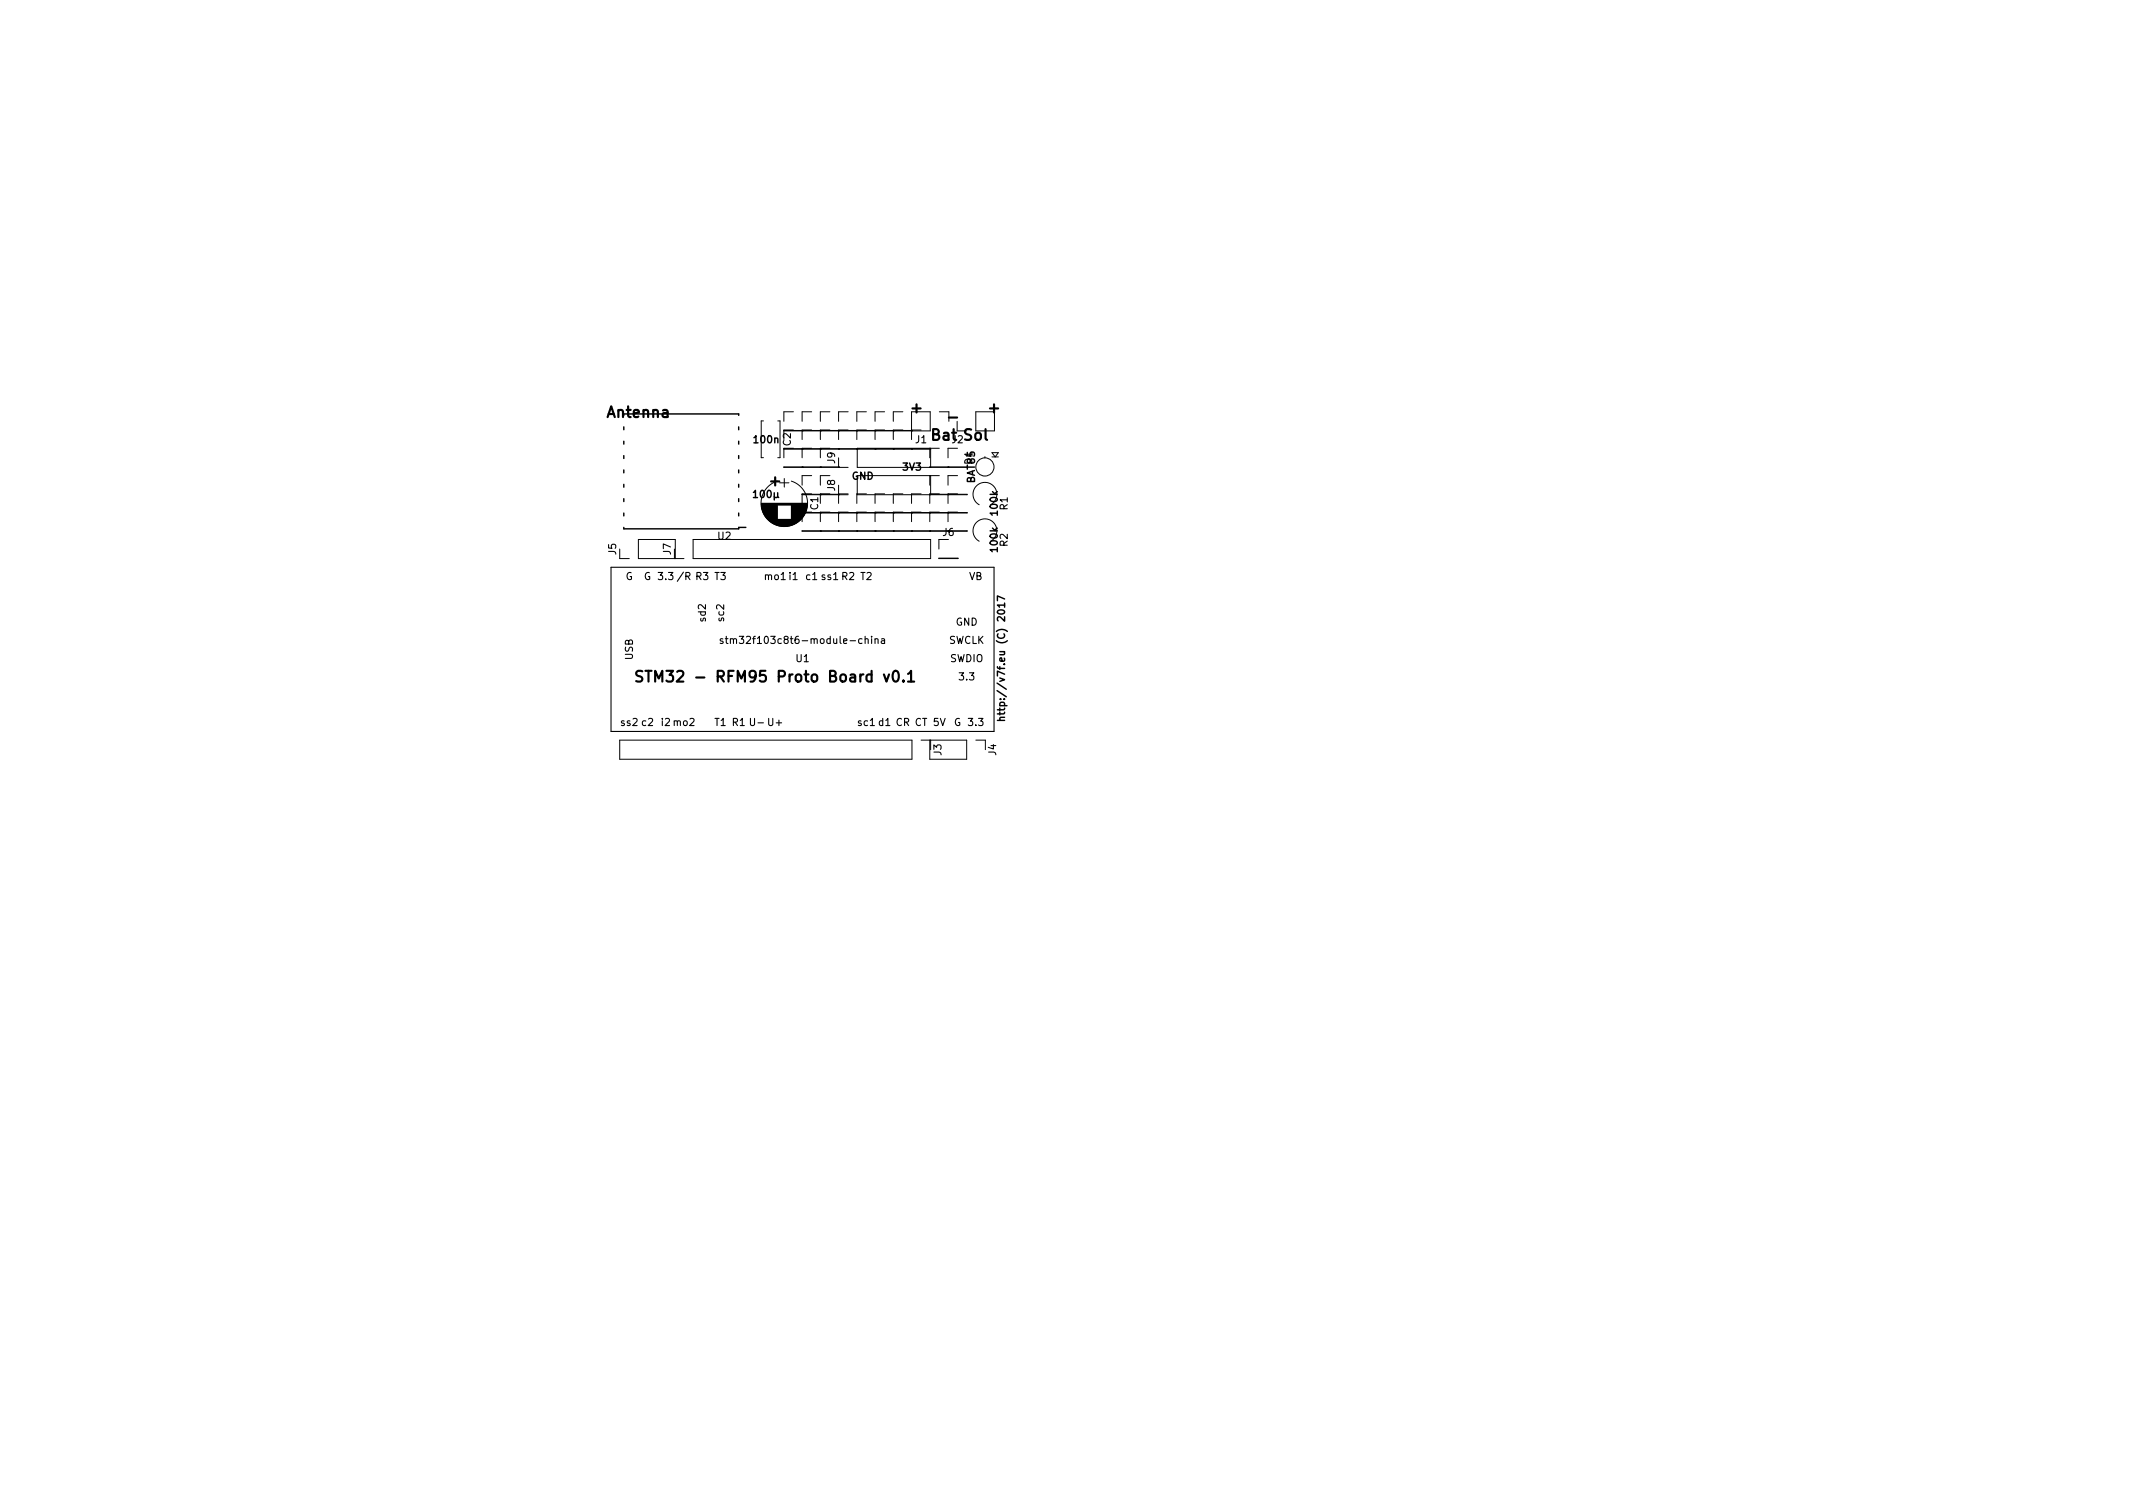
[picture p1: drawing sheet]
<svg xmlns="http://www.w3.org/2000/svg" width="297mm" height="210mm" viewBox="0 0 297 210" stroke-linecap="round" stroke-linejoin="round" font-family="sans-serif">
<defs><g id="words">
<g font-size="2.1">
<text x="84.7" y="58.1">Antenna</text>
<text x="127" y="57.5">+</text>
<text x="132.4" y="58.8">-</text>
<text x="137.8" y="57.5">+</text>
<text x="129.8" y="61.3">Bat Sol</text>
<text x="107.3" y="67.7">+</text>
<text x="91.6" y="95">STM32 - RFM95 Proto Board v0.1</text>
</g>
<g font-size="1.4">
<text x="105.1" y="61.7">100n</text>
<text x="110.1" y="62.1" transform="rotate(-90 110.1 62.1)">C2</text>
<text x="116.3" y="64.5" transform="rotate(-90 116.3 64.5)">J9</text>
<text x="125.8" y="65.5">3V3</text>
<text x="127.5" y="61.7">J1</text>
<text x="132.6" y="61.7">J2</text>
<text x="135.4" y="64.6" transform="rotate(-90 135.4 64.6)">D1</text>
<text x="105.1" y="69.3">100µ</text>
<text x="113.9" y="71" transform="rotate(-90 113.9 71)">C1</text>
<text x="116.3" y="68.3" transform="rotate(-90 116.3 68.3)">J8</text>
<text x="118.6" y="66.8">GND</text>
<text x="135.8" y="67.2" transform="rotate(-90 135.8 67.2)">BAT85</text>
<text x="138.9" y="71.6" transform="rotate(-90 138.9 71.6)">100k</text>
<text x="140.3" y="71" transform="rotate(-90 140.3 71)">R1</text>
<text x="85.8" y="77.2" transform="rotate(-90 85.8 77.2)">J5</text>
<text x="93.4" y="77.2" transform="rotate(-90 93.4 77.2)">J7</text>
<text x="100" y="75.1">U2</text>
<text x="131.3" y="74.6">J6</text>
<text x="138.9" y="76.7" transform="rotate(-90 138.9 76.7)">100k</text>
<text x="140.3" y="76.1" transform="rotate(-90 140.3 76.1)">R2</text>
<text x="87.1" y="80.8">G</text>
<text x="89.6" y="80.8">G</text>
<text x="91.7" y="80.8">3.3 /R R3 T3</text>
<text x="106.5" y="80.8">mo1 i1</text>
<text x="112.3" y="80.8">c1 ss1 R2 T2</text>
<text x="134.9" y="80.8">VB</text>
<text x="98.3" y="86.5" transform="rotate(-90 98.3 86.5)">sd2</text>
<text x="100.8" y="86.5" transform="rotate(-90 100.8 86.5)">sc2</text>
<text x="102.2" y="89.6">stm32f103c8t6-module-china</text>
<text x="132.1" y="89.6">SWCLK</text>
<text x="133.1" y="87.1">GND</text>
<text x="88.1" y="91.9" transform="rotate(-90 88.1 91.9)">USB</text>
<text x="110.9" y="92.2">U1</text>
<text x="132.3" y="92.2">SWDIO</text>
<text x="133.7" y="94.7">3.3</text>
<text x="86.5" y="101.1">ss2 c2</text>
<text x="92.1" y="101.1">i2 mo2</text>
<text x="99.5" y="101.1">T1 R1 U- U+</text>
<text x="119.5" y="101.1">sc1 d1 CR CT 5V</text>
<text x="132.8" y="101.1">G</text>
<text x="134.9" y="101.1">3.3</text>
<text x="139.9" y="98.5" transform="rotate(-90 139.9 98.5)">http://v7f.eu (C) 2017</text>
<text x="131.1" y="105.2" transform="rotate(-90 131.1 105.2)">J3</text>
<text x="138.7" y="105.2" transform="rotate(-90 138.7 105.2)">J4</text>
</g>
</g></defs>
<path d="M89.4 93.5l-.2-.1-.5 .1a.36 .36 0 0 0-.1 .3 .36 .36 0 0 0 .3 .3 .55 .55 0 0 1 .5 .4v.3l-.2 .1-.6-.1M89.9 93.4h.8M90.3 93.4v1.5M124.5 93.5a.36 .36 0 0 1 .6 .2 .77 .77 0 0 1-.4 1.2 1 1 0 0 1-.2-1.4zM125.8 94.8h.1l-.1 .1-.1-.1h.1v.1M126.5 93.8l.4-.4v1.5M126.5 94.9h.8" fill="none" stroke="#000" stroke-width=".3"/>
<g fill="none" stroke="#000" stroke-width=".2">
<path d="M86.9 57.6h16v.2M86.9 59.4v.4M102.9 59.4v.4M86.9 73.4v.2h16v-.2h1M86.9 61.4v.4M86.9 63.4v.4M86.9 65.4v.4M86.9 67.4v.4M86.9 69.4v.4M86.9 71.4v.4M102.9 61.4v.4M102.9 63.4v.4"/>
<path d="M102.9 65.4v.4M102.9 67.4v.4M102.9 69.4v.4M102.9 71.4v.4M139.2 98.6v.4M139.2 99.2v.3M139.9 99.9h-.6l-.1 .3 .1 .1M139.9 99.2l-.1 .2h-.9M139.9 84.3h-1l.3 .2M139.9 83.4l-1-.4v.6M139.9 84v.5M138.9 100.3h1"/>
</g>
<path d="M85.1 79h53.3v22.8h-53.3zM100.7 89l-.3-.1-.1 .2v.1l.4 .1v.3h-.4M101 88.9h.4M101.1 88.6v.9l.3 .1M101.7 89l.2-.1 .2 .1v.6M101.7 88.9v.7M121.9 89l.1-.1 .2 .1 .1 .6M121.9 88.9v.7M122.8 89h.3l.1 .6M123.2 89.2h-.3l-.2 .2 .2 .2h.3" fill="none" stroke="#000" stroke-width=".15"/>
<g fill="none" stroke="#000" stroke-width=".14">
<path d="M106.3 58.6h-.3v5.1h.3M108.3 58.6h.3v5.1h-.3M109.2 60h20.3v-2.7h-2.6v3.9M109.2 59.9l17.9 .1M110.5 57.3h-1.3v1.4M111.8 59.9v.1M113 57.3h-1.3v1.4M113 59.9h-1.3v1.3M114.4 59.9v.1M115.6 57.3h-1.4v1.4M115.6 59.9h-1.4v1.3M116.9 59.9v.1"/>
<path d="M118.1 57.3h-1.3v1.4M118.1 59.9h-1.3v1.3M119.4 59.9v.1M120.6 57.3h-1.3v1.4M120.6 59.9h-1.3v1.3M122 59.9v.1M123.2 57.3h-1.3v1.4M123.2 59.9h-1.3v1.3M124.5 59.9v.1M125.7 57.3h-1.3v1.4M125.7 59.9h-1.3v1.3M126.9 59.9h1.4"/>
<path d="M130.8 57.3h1.3M133.3 58.7v1.3M135.9 57.3h2.6v2.7h-2.6zM86.3 76.4v1.4h1.3M93.9 76.4v1.4M94 77.8v-2.7h-5.1v2.7h6.3M96.5 75.1h33.1v2.7h-33.1zM106 70.1h6.4M106 70.2h6.4M106 70.3h6.4M106 70.4h2.2M106 70.5h2.2"/>
<path d="M106.1 70.5h2.1M106.1 70.6h2.1M106.1 70.7h2.1M106.1 70.8h2.1M106.1 70.9h2.1M106.1 71h2.1M106.2 71h2M106.2 71.1h2M106.2 71.2h2M106.2 71.3h2M106.3 71.3h1.9M106.3 71.4h1.9"/>
<path d="M106.3 71.5h1.9M106.4 71.5h1.8M106.4 71.6h1.8M106.4 71.7h1.8M106.5 71.7h1.7M106.5 71.8h1.7M106.6 71.9h1.6M106.6 72h1.6M106.7 72h1.5M106.7 72.1h1.5M106.8 72.2h1.4M106.9 72.3h1.3"/>
<path d="M106.9 72.3h4.6M107 72.4h4.5M107 72.4h4.4M107.1 72.5h4.3M107.1 72.5h4.2M107.2 72.6h4.1M107.2 72.6h4M107.3 72.6h3.9M107.3 72.7h3.8M107.4 72.7h3.7M107.4 72.8h3.6M107.5 72.8h3.4"/>
<path d="M107.6 72.8h3.3M107.6 72.9h3.2M107.7 72.9h3M107.8 73h2.9M107.9 73h2.7M107.9 73h2.6M108 73.1h2.4M108.1 73.1h2.2M108.2 67a3.2 3.2 0 0 0-1.6 5 3.2 3.2 0 0 0 5.2 0 3.2 3.2 0 0 0-1.6-5M108.3 73.2h1.9M108.4 73.2h1.7M108.5 73.2h1.4"/>
<path d="M108.6 67.2h1.3M108.8 73.3h.9M109.2 62.5h20.4M109.2 62.4v1.3M109.2 66.6v1.2M110.2 70.4h2.2M110.2 70.5h2.2M110.2 70.6h2.2M110.2 70.7h2.2M110.2 70.8h2.1M110.2 70.9h2.1M110.2 71h2.1"/>
<path d="M110.2 71.1h2.1M110.2 71.1h2M110.2 71.2h2M110.2 71.3h2M110.2 71.4h24.5h-24.5M110.2 71.4h1.9M110.2 71.5h1.9M110.2 71.6h1.9M110.2 71.6h1.8M110.2 71.7h1.8M110.2 71.8h1.8M110.2 71.8h1.7"/>
<path d="M110.2 71.9h1.7M110.2 71.9h1.6M110.2 72h1.6M110.2 72.1h1.5M110.2 72.2h1.5M110.2 72.2h1.4M110.2 72.3h1.4M111.7 68.9h6.4M111.7 68.8l5.2 .1M111.7 73.9l23 .1zM111.7 65v.1M111.8 62.5h.1"/>
<path d="M111.8 65v.1M113 66.2h-1.3v1.4M113 62.4h-1.3v1.3M113 68.8h-1.3v1.3M113 71.3h-1.3v1.3M114.2 65v.1M114.2 73.9v.1M114.4 62.5h.1M114.4 65v.1M114.4 68.8v.1M114.4 71.4h.1M114.4 73.9v.1"/>
<path d="M115.6 66.2h-1.4v1.4M115.6 62.4h-1.4v1.3M115.6 68.8h-1.4v1.3M115.6 71.3h-1.4v1.3M116.8 62.5h.1M116.8 63.7v1.4M116.8 67.6v2.5M116.8 73.9v.1M116.8 68.8h1.3M116.9 65.1l-7.7-.1 8.9 .1M116.9 62.5h.1M116.9 71.4h.1"/>
<path d="M116.9 73.9v.1M118.1 71.3h-1.3v1.3M119.3 62.5h.1M119.3 73.9v.1M119.4 62.5h.1M119.4 71.4h.1M119.4 73.9v.1M120.6 68.8h-1.3v1.3M120.6 71.3h-1.3v1.3M121.9 62.5h.1M121.9 73.9v.1M122 62.5h.1"/>
<path d="M122 71.4h.1M122 73.9v.1M123.2 68.8h-1.3v1.3M123.2 71.3h-1.3v1.3M124.4 62.5h.1M124.4 73.9v.1M124.5 62.5h.1M124.5 71.4h.1M124.5 73.9v.1M125.7 68.8h-1.3v1.3M125.7 71.3h-1.3v1.3M126.9 62.5h.1"/>
<path d="M126.9 73.9v.1M127.1 62.5h.1M127.1 71.4h.1M127.1 73.9v.1M128.3 68.8h-1.4v1.3M128.3 71.3h-1.4v1.3M129.5 62.4v1.3M129.5 66.2v1.4M129.5 73.9v.1M129.6 62.4v2.7M129.6 66.2v2.7M129.6 71.4h.1"/>
<path d="M129.6 73.9v.1M130.8 77.7l2.6 .1zM130.8 68.8h-1.3v1.3M130.8 71.3h-1.3v1.3M130.8 66.2h-11.4v2.7h15.3l-5.2-.1M130.8 62.4h-11.4v2.7h15.3M132 65v.1M132.1 75.1h-1.3v1.3M132.1 65v.1M132.1 68.8v.1M132.1 71.4h.1M133.3 66.2h-1.3v1.4"/>
<path d="M133.3 62.4h-1.3v1.3M133.3 68.8h-1.3v1.3M133.3 71.3h-1.3v1.3M134.7 65l-5.2 .1M137.2 63.6v.2M138 70.3a1.66 1.66 0 0 0 .4-2.5 1.66 1.66 0 0 0-2.5 0 1.66 1.66 0 0 0 .5 2.5M138 75.4a1.66 1.66 0 0 0 .4-2.6 1.66 1.66 0 0 0-2.5 .1 1.66 1.66 0 0 0 .5 2.5M138.1 63.6h.9M138.1 63h.9l-.4 .6zM86.3 103.1h40.7v2.6h-40.7zM128.3 103.1h6.3v2.6h-5.1v-2.6M129.6 103.1v1.3"/>
<path d="M135.9 103.1h1.3v1.3"/>
<circle cx="137.2" cy="65" r="1.27"/>
</g>
<use href="#words"/>
</svg>
